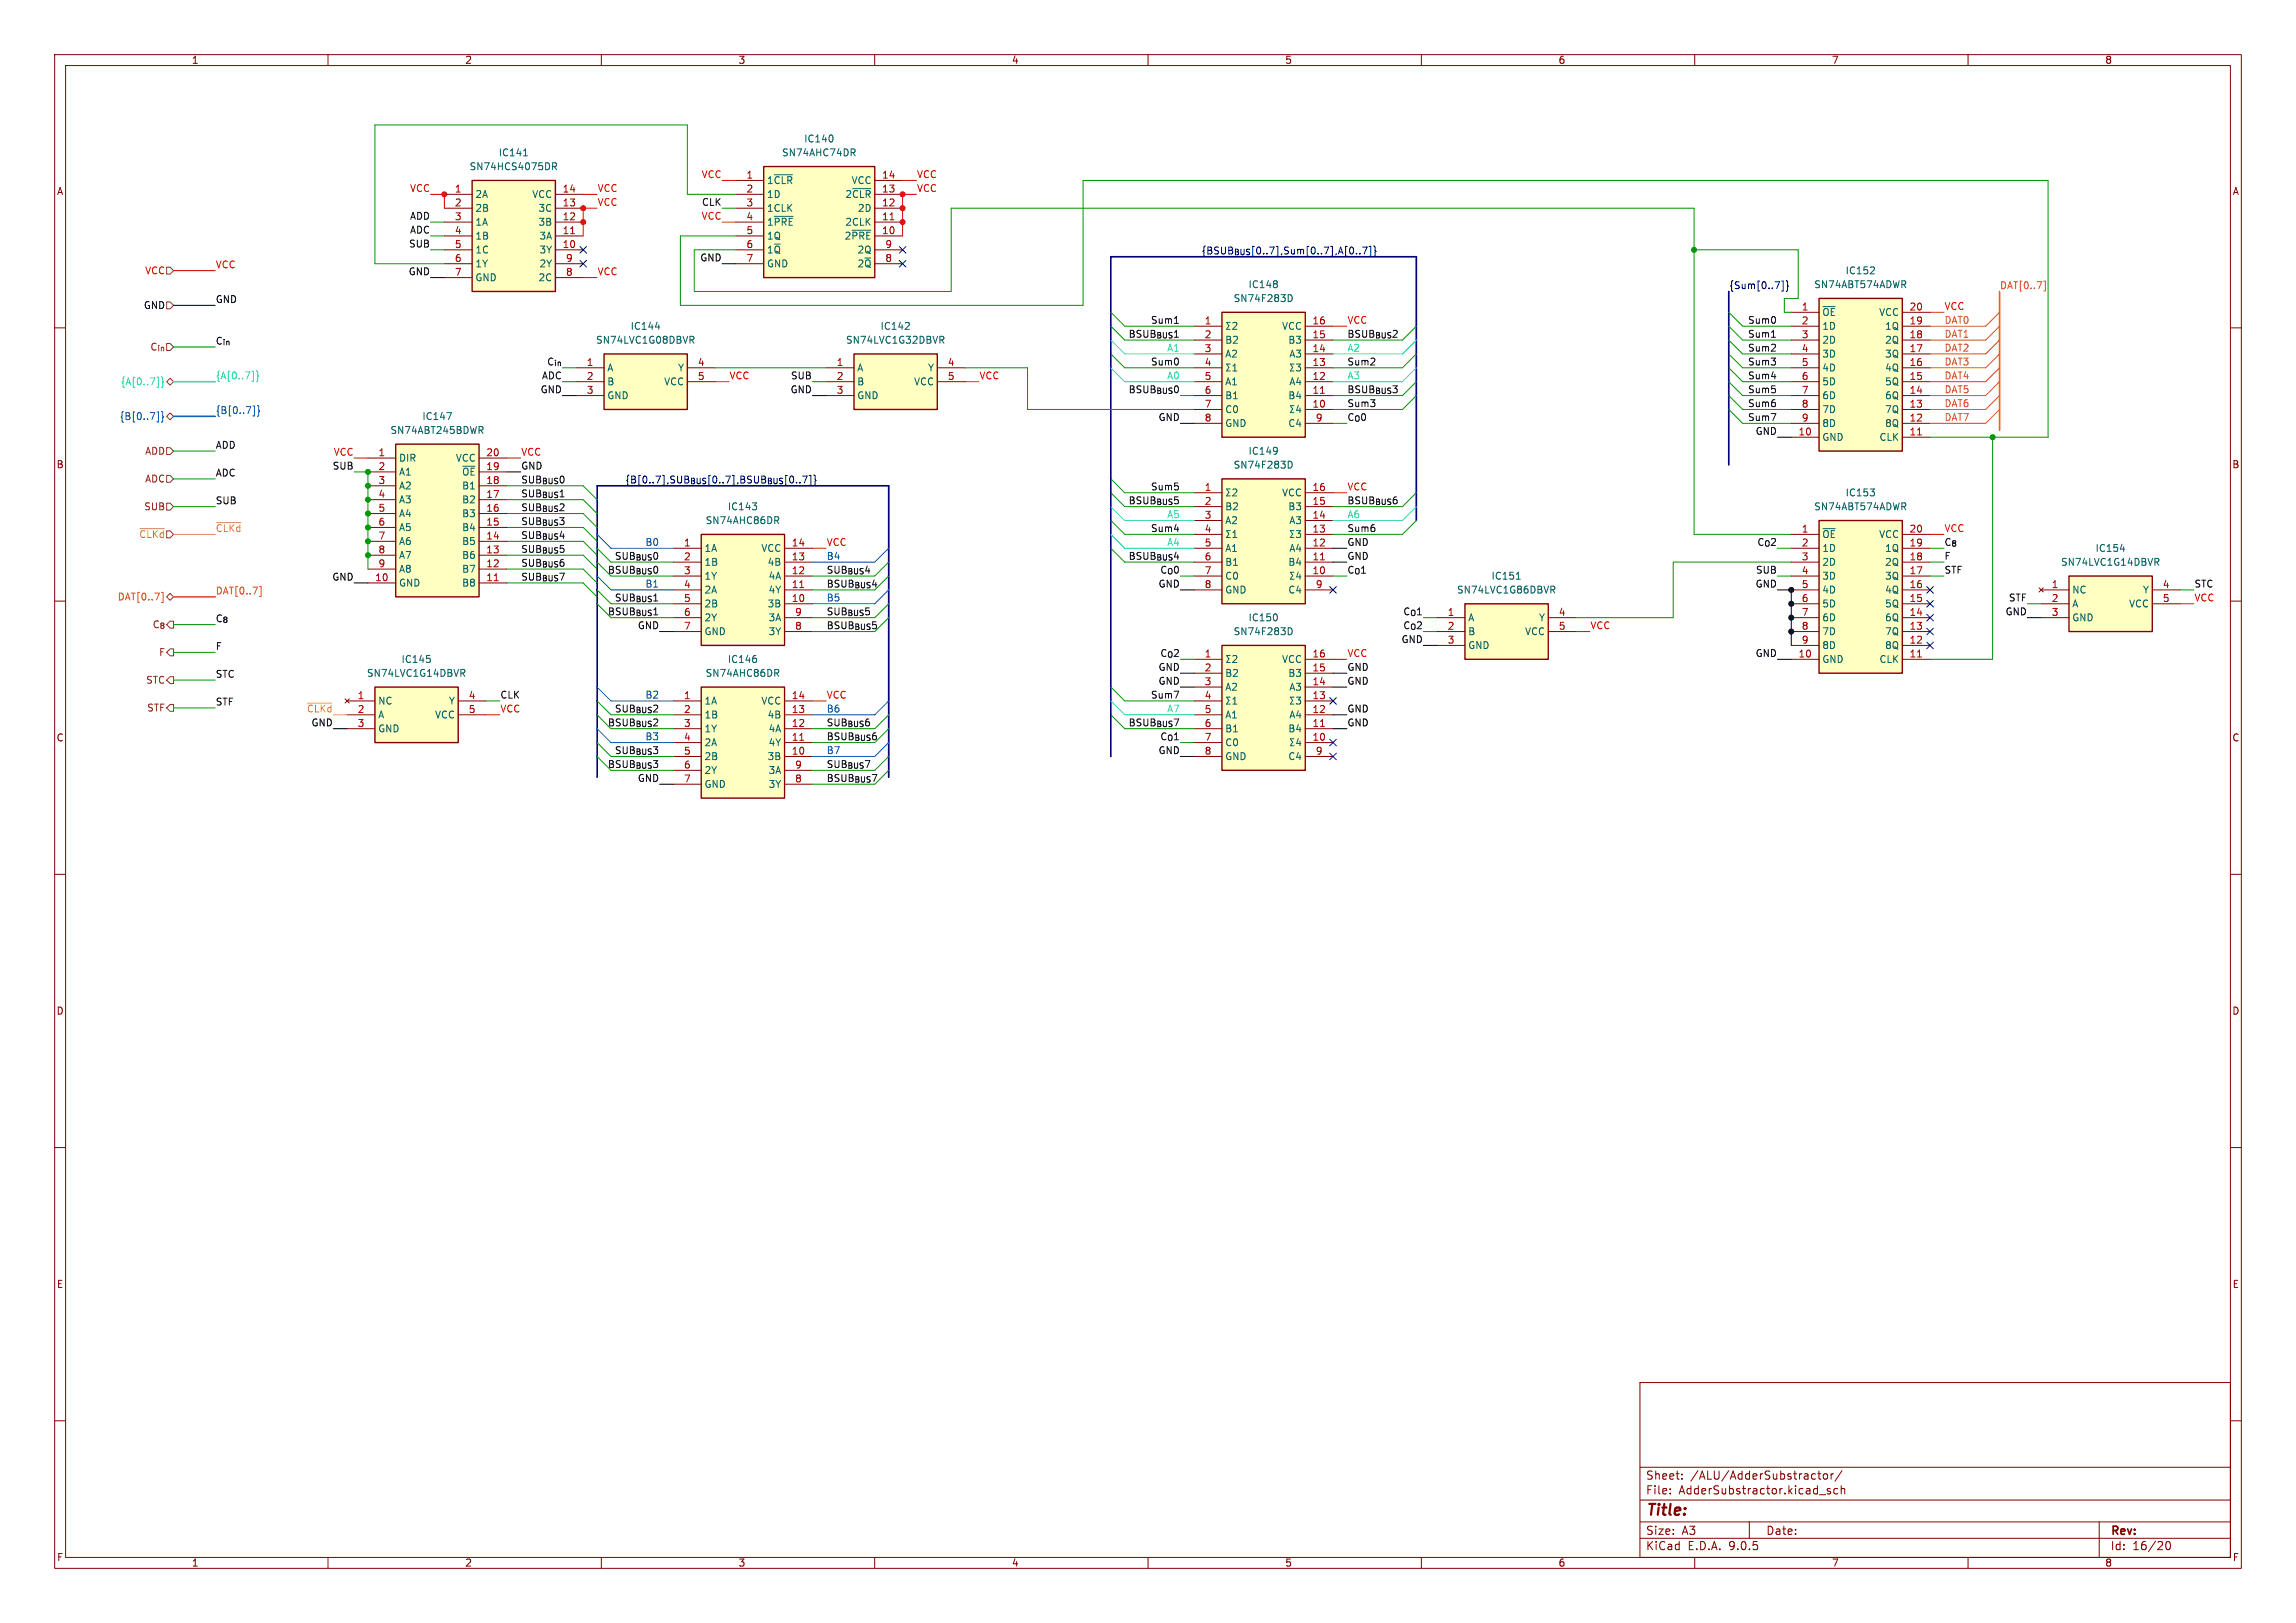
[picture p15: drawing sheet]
<svg xmlns="http://www.w3.org/2000/svg" width="420mm" height="297mm" viewBox="0 0 420 297" stroke-linecap="round" stroke-linejoin="round" font-family="sans-serif">
<defs><g id="words">
<text font-size="2.8" fill="#840000" x="301" y="277.9">Title:</text>
<g font-size="2.1" fill="#840000">
<text x="301" y="273.7">File:</text>
<text x="301" y="271">Sheet:</text>
<text x="307.1" y="273.7">AdderSubstractor.kicad_sch</text>
<text x="309.2" y="271">/ALU/AdderSubstractor/</text>
<text x="301" y="281.1">Size:</text>
<text x="307.6" y="281.1">A3</text>
<text x="323" y="281.1">Date:</text>
<text x="386" y="281.3">Rev:</text>
<text x="301" y="283.9">KiCad</text>
<text x="308.7" y="283.9">E.D.A.</text>
<text x="316.3" y="283.9">9.0.5</text>
<text x="386" y="283.9">Id:</text>
<text x="390.1" y="283.9">16/20</text>
</g>
<g font-size="1.8" fill="#840000">
<text x="35" y="11.9">1</text>
<text x="85" y="11.9">2</text>
<text x="135" y="11.9">3</text>
<text x="185" y="11.9">4</text>
<text x="235" y="11.9">5</text>
<text x="285" y="11.9">6</text>
<text x="335" y="11.9">7</text>
<text x="385" y="11.9">8</text>
<text x="10.3" y="35.9">A</text>
<text x="408.3" y="35.9">A</text>
<text x="10.3" y="85.9">B</text>
<text x="408.2" y="85.9">B</text>
<text x="10.3" y="135.9">C</text>
<text x="408.2" y="135.9">C</text>
<text x="10.3" y="185.9">D</text>
<text x="408.2" y="185.9">D</text>
<text x="10.3" y="235.9">E</text>
<text x="408.3" y="235.9">E</text>
<text x="10.3" y="285.9">F</text>
<text x="35" y="286.9">1</text>
<text x="85" y="286.9">2</text>
<text x="135" y="286.9">3</text>
<text x="185" y="286.9">4</text>
<text x="235" y="286.9">5</text>
<text x="285" y="286.9">6</text>
<text x="335" y="286.9">7</text>
<text x="385" y="286.9">8</text>
<text x="408.3" y="285.9">F</text>
</g>
<g font-size="1.8" fill="#006464">
<text x="91.1" y="28.8">IC141</text>
<text x="143" y="28.8">SN74AHC74DR</text>
<text x="147" y="26.3">IC140</text>
<text x="85.8" y="31.3">SN74HCS4075DR</text>
<text x="140.2" y="33.9">1~{CLR}</text>
<text x="155.7" y="33.9">VCC</text>
<text x="86.9" y="36.4">2A</text>
<text x="86.9" y="39">2B</text>
<text x="86.9" y="41.5">1A</text>
<text x="97.3" y="36.4">VCC</text>
<text x="98.4" y="39">3C</text>
<text x="98.4" y="41.5">3B</text>
<text x="140.2" y="36.4">1D</text>
<text x="140.2" y="39">1CLK</text>
<text x="140.2" y="41.5">1~{PRE}</text>
<text x="154.5" y="36.4">2~{CLR}</text>
<text x="154.5" y="41.5">2CLK</text>
<text x="156.8" y="39">2D</text>
<text x="86.9" y="44">1B</text>
<text x="86.9" y="46.6">1C</text>
<text x="98.6" y="44">3A</text>
<text x="98.6" y="46.6">3Y</text>
<text x="140.2" y="44">1Q</text>
<text x="140.2" y="46.6">1~{Q}</text>
<text x="154.4" y="44">2~{PRE}</text>
<text x="156.8" y="46.6">2Q</text>
<text x="86.9" y="49.1">1Y</text>
<text x="86.9" y="51.7">GND</text>
<text x="98.4" y="51.7">2C</text>
<text x="98.6" y="49.1">2Y</text>
<text x="140.2" y="49.1">GND</text>
<text x="156.8" y="49.1">2~{Q}</text>
<text x="228.3" y="52.9">IC148</text>
<text x="331.8" y="52.9">SN74ABT574ADWR</text>
<text x="337.5" y="50.4">IC152</text>
<text x="225.6" y="55.5">SN74F283D</text>
<text x="333.2" y="58">~{OE}</text>
<text x="343.6" y="58">VCC</text>
<text x="108.9" y="63.1">SN74LVC1G08DBVR</text>
<text x="115.3" y="60.6">IC144</text>
<text x="154.7" y="63.1">SN74LVC1G32DBVR</text>
<text x="161" y="60.6">IC142</text>
<text x="224" y="63.1">B2</text>
<text x="224" y="65.6">A2</text>
<text x="234.4" y="60.6">VCC</text>
<text x="235.6" y="63.1">B3</text>
<text x="235.8" y="65.6">A3</text>
<text x="333.2" y="60.6">1D</text>
<text x="333.2" y="63.1">2D</text>
<text x="333.2" y="65.6">3D</text>
<text x="344.7" y="60.6">1Q</text>
<text x="344.7" y="63.1">2Q</text>
<text x="344.7" y="65.6">3Q</text>
<text x="111" y="68.2">A</text>
<text x="111" y="70.7">B</text>
<text x="121.4" y="70.7">VCC</text>
<text x="123.9" y="68.2">Y</text>
<text x="156.7" y="68.2">A</text>
<text x="156.7" y="70.7">B</text>
<text x="167.1" y="70.7">VCC</text>
<text x="169.7" y="68.2">Y</text>
<text x="224" y="70.7">A1</text>
<text x="235.8" y="70.7">A4</text>
<text x="333.2" y="68.2">4D</text>
<text x="333.2" y="70.7">5D</text>
<text x="344.7" y="68.2">4Q</text>
<text x="344.7" y="70.7">5Q</text>
<text x="77.2" y="77.1">IC147</text>
<text x="111" y="73.3">GND</text>
<text x="156.7" y="73.3">GND</text>
<text x="224" y="73.3">B1</text>
<text x="224" y="75.8">C0</text>
<text x="235.6" y="73.3">B4</text>
<text x="333.2" y="73.3">6D</text>
<text x="333.2" y="75.8">7D</text>
<text x="344.7" y="73.3">6Q</text>
<text x="344.7" y="75.8">7Q</text>
<text x="71.3" y="79.6">SN74ABT245BDWR</text>
<text x="224" y="78.3">GND</text>
<text x="228.3" y="83.4">IC149</text>
<text x="235.6" y="78.3">C4</text>
<text x="333.2" y="78.3">8D</text>
<text x="333.2" y="80.9">GND</text>
<text x="343.7" y="80.9">CLK</text>
<text x="344.7" y="78.3">8Q</text>
<text x="72.9" y="84.7">DIR</text>
<text x="72.9" y="87.2">A1</text>
<text x="72.9" y="89.8">A2</text>
<text x="83.3" y="84.7">VCC</text>
<text x="84.4" y="87.2">~{OE}</text>
<text x="84.4" y="89.8">B1</text>
<text x="225.6" y="86">SN74F283D</text>
<text x="72.9" y="92.3">A3</text>
<text x="72.9" y="94.8">A4</text>
<text x="84.4" y="92.3">B2</text>
<text x="84.4" y="94.8">B3</text>
<text x="133" y="93.6">IC143</text>
<text x="224" y="93.6">B2</text>
<text x="234.4" y="91">VCC</text>
<text x="235.6" y="93.6">B3</text>
<text x="331.8" y="93.6">SN74ABT574ADWR</text>
<text x="337.5" y="91">IC153</text>
<text x="72.9" y="97.4">A5</text>
<text x="72.9" y="99.9">A6</text>
<text x="84.4" y="97.4">B4</text>
<text x="84.4" y="99.9">B5</text>
<text x="128.8" y="101.2">1A</text>
<text x="129" y="96.1">SN74AHC86DR</text>
<text x="139.2" y="101.2">VCC</text>
<text x="224" y="96.1">A2</text>
<text x="224" y="101.2">A1</text>
<text x="235.8" y="96.1">A3</text>
<text x="235.8" y="101.2">A4</text>
<text x="333.2" y="98.7">~{OE}</text>
<text x="333.2" y="101.2">1D</text>
<text x="343.6" y="98.7">VCC</text>
<text x="344.7" y="101.2">1Q</text>
<text x="383.2" y="101.2">IC154</text>
<text x="72.9" y="102.5">A7</text>
<text x="72.9" y="105">A8</text>
<text x="72.9" y="107.5">GND</text>
<text x="84.4" y="102.5">B6</text>
<text x="84.4" y="105">B7</text>
<text x="84.4" y="107.5">B8</text>
<text x="128.8" y="103.7">1B</text>
<text x="128.8" y="106.3">1Y</text>
<text x="140.3" y="103.7">4B</text>
<text x="140.5" y="106.3">4A</text>
<text x="224" y="103.7">B1</text>
<text x="224" y="106.3">C0</text>
<text x="235.6" y="103.7">B4</text>
<text x="272.7" y="106.3">IC151</text>
<text x="333.2" y="103.7">2D</text>
<text x="333.2" y="106.3">3D</text>
<text x="344.7" y="103.7">2Q</text>
<text x="344.7" y="106.3">3Q</text>
<text x="376.9" y="103.7">SN74LVC1G14DBVR</text>
<text x="128.8" y="108.8">2A</text>
<text x="128.8" y="111.4">2B</text>
<text x="128.8" y="113.9">2Y</text>
<text x="140.3" y="111.4">3B</text>
<text x="140.5" y="108.8">4Y</text>
<text x="140.5" y="113.9">3A</text>
<text x="224" y="108.8">GND</text>
<text x="228.3" y="113.9">IC150</text>
<text x="235.6" y="108.8">C4</text>
<text x="266.4" y="108.8">SN74LVC1G86DBVR</text>
<text x="268.5" y="113.9">A</text>
<text x="281.4" y="113.9">Y</text>
<text x="333.2" y="108.8">4D</text>
<text x="333.2" y="111.4">5D</text>
<text x="333.2" y="113.9">6D</text>
<text x="344.7" y="108.8">4Q</text>
<text x="344.7" y="111.4">5Q</text>
<text x="344.7" y="113.9">6Q</text>
<text x="379" y="108.8">NC</text>
<text x="379" y="111.4">A</text>
<text x="379" y="113.9">GND</text>
<text x="389.4" y="111.4">VCC</text>
<text x="391.9" y="108.8">Y</text>
<text x="128.8" y="116.4">GND</text>
<text x="140.5" y="116.4">3Y</text>
<text x="225.6" y="116.4">SN74F283D</text>
<text x="268.5" y="116.4">B</text>
<text x="268.5" y="119">GND</text>
<text x="278.9" y="116.4">VCC</text>
<text x="333.2" y="116.4">7D</text>
<text x="333.2" y="119">8D</text>
<text x="344.7" y="116.4">7Q</text>
<text x="344.7" y="119">8Q</text>
<text x="67" y="124.1">SN74LVC1G14DBVR</text>
<text x="73.3" y="121.5">IC145</text>
<text x="129" y="124.1">SN74AHC86DR</text>
<text x="133" y="121.5">IC146</text>
<text x="224" y="124.1">B2</text>
<text x="234.4" y="121.5">VCC</text>
<text x="235.6" y="124.1">B3</text>
<text x="333.2" y="121.5">GND</text>
<text x="343.7" y="121.5">CLK</text>
<text x="69.1" y="129.1">NC</text>
<text x="69.1" y="131.7">A</text>
<text x="79.5" y="131.7">VCC</text>
<text x="82" y="129.1">Y</text>
<text x="128.8" y="129.1">1A</text>
<text x="128.8" y="131.7">1B</text>
<text x="139.2" y="129.1">VCC</text>
<text x="140.3" y="131.7">4B</text>
<text x="224" y="126.6">A2</text>
<text x="224" y="131.7">A1</text>
<text x="235.8" y="126.6">A3</text>
<text x="235.8" y="131.7">A4</text>
<text x="69.1" y="134.2">GND</text>
<text x="128.8" y="134.2">1Y</text>
<text x="128.8" y="136.8">2A</text>
<text x="140.5" y="134.2">4A</text>
<text x="140.5" y="136.8">4Y</text>
<text x="224" y="134.2">B1</text>
<text x="224" y="136.8">C0</text>
<text x="235.6" y="134.2">B4</text>
<text x="128.8" y="139.3">2B</text>
<text x="128.8" y="141.8">2Y</text>
<text x="140.3" y="139.3">3B</text>
<text x="140.5" y="141.8">3A</text>
<text x="224" y="139.3">GND</text>
<text x="235.6" y="139.3">C4</text>
<text x="128.8" y="144.4">GND</text>
<text x="140.5" y="144.4">3Y</text>
</g>
<g font-size="1.8" fill="#ff0007">
<text x="74.9" y="35.2">VCC</text>
<text x="109.2" y="35.2">VCC</text>
<text x="128.2" y="32.7">VCC</text>
<text x="167.6" y="35.2">VCC</text>
<text x="167.6" y="32.7">VCC</text>
<text x="109.2" y="37.8">VCC</text>
<text x="128.2" y="40.3">VCC</text>
<text x="26.5" y="50.4">VCC</text>
<text x="39.4" y="49.2">VCC</text>
<text x="109.2" y="50.5">VCC</text>
<text x="246.4" y="59.3">VCC</text>
<text x="355.6" y="56.8">VCC</text>
<text x="133.3" y="69.5">VCC</text>
<text x="179.1" y="69.5">VCC</text>
<text x="60.9" y="83.5">VCC</text>
<text x="95.2" y="83.5">VCC</text>
<text x="246.4" y="89.8">VCC</text>
<text x="151.1" y="100">VCC</text>
<text x="355.6" y="97.4">VCC</text>
<text x="401.3" y="110.1">VCC</text>
<text x="290.8" y="115.2">VCC</text>
<text x="246.4" y="120.3">VCC</text>
<text x="91.4" y="130.5">VCC</text>
<text x="151.1" y="127.9">VCC</text>
</g>
<g font-size="1.8" fill="#a90000">
<text x="83.1" y="35.3">1</text>
<text x="102.8" y="35.3">14</text>
<text x="136.5" y="32.8">1</text>
<text x="136.5" y="35.3">2</text>
<text x="161.2" y="32.8">14</text>
<text x="161.2" y="35.3">13</text>
<text x="83.1" y="37.8">2</text>
<text x="83.1" y="40.4">3</text>
<text x="102.8" y="37.8">13</text>
<text x="102.8" y="40.4">12</text>
<text x="136.5" y="37.8">3</text>
<text x="136.5" y="40.4">4</text>
<text x="161.2" y="37.8">12</text>
<text x="161.2" y="40.4">11</text>
<text x="83.1" y="42.9">4</text>
<text x="83.1" y="45.5">5</text>
<text x="102.8" y="42.9">11</text>
<text x="102.8" y="45.5">10</text>
<text x="136.5" y="42.9">5</text>
<text x="136.5" y="45.5">6</text>
<text x="161.2" y="42.9">10</text>
<text x="161.9" y="45.5">9</text>
<text x="83.1" y="48">6</text>
<text x="83.1" y="50.5">7</text>
<text x="103.4" y="48">9</text>
<text x="103.4" y="50.5">8</text>
<text x="136.5" y="48">7</text>
<text x="161.9" y="48">8</text>
<text x="220.3" y="59.4">1</text>
<text x="240" y="59.4">16</text>
<text x="329.5" y="56.9">1</text>
<text x="329.5" y="59.4">2</text>
<text x="349.2" y="56.9">20</text>
<text x="349.2" y="59.4">19</text>
<text x="220.3" y="62">2</text>
<text x="220.3" y="64.5">3</text>
<text x="240" y="62">15</text>
<text x="240" y="64.5">14</text>
<text x="329.5" y="62">3</text>
<text x="329.5" y="64.5">4</text>
<text x="349.2" y="62">18</text>
<text x="349.2" y="64.5">17</text>
<text x="107.2" y="67.1">1</text>
<text x="107.2" y="69.6">2</text>
<text x="127.6" y="67.1">4</text>
<text x="127.6" y="69.6">5</text>
<text x="153" y="67.1">1</text>
<text x="153" y="69.6">2</text>
<text x="173.3" y="67.1">4</text>
<text x="173.3" y="69.6">5</text>
<text x="220.3" y="67.1">4</text>
<text x="220.3" y="69.6">5</text>
<text x="240" y="67.1">13</text>
<text x="240" y="69.6">12</text>
<text x="329.5" y="67.1">5</text>
<text x="329.5" y="69.6">6</text>
<text x="349.2" y="67.1">16</text>
<text x="349.2" y="69.6">15</text>
<text x="107.2" y="72.1">3</text>
<text x="153" y="72.1">3</text>
<text x="220.3" y="72.1">6</text>
<text x="220.3" y="74.7">7</text>
<text x="220.3" y="77.2">8</text>
<text x="240" y="72.1">11</text>
<text x="240" y="74.7">10</text>
<text x="240.6" y="77.2">9</text>
<text x="329.5" y="72.1">7</text>
<text x="329.5" y="74.7">8</text>
<text x="329.5" y="77.2">9</text>
<text x="349.2" y="72.1">14</text>
<text x="349.2" y="74.7">13</text>
<text x="349.2" y="77.2">12</text>
<text x="69.1" y="83.6">1</text>
<text x="88.9" y="83.6">20</text>
<text x="328.9" y="79.8">10</text>
<text x="349.2" y="79.8">11</text>
<text x="69.1" y="86.1">2</text>
<text x="69.1" y="88.6">3</text>
<text x="88.9" y="86.1">19</text>
<text x="88.9" y="88.6">18</text>
<text x="220.3" y="89.9">1</text>
<text x="240" y="89.9">16</text>
<text x="69.1" y="91.2">4</text>
<text x="69.1" y="93.7">5</text>
<text x="88.9" y="91.2">17</text>
<text x="88.9" y="93.7">16</text>
<text x="220.3" y="92.5">2</text>
<text x="220.3" y="95">3</text>
<text x="240" y="92.5">15</text>
<text x="240" y="95">14</text>
<text x="69.1" y="96.3">6</text>
<text x="69.1" y="98.8">7</text>
<text x="69.1" y="101.3">8</text>
<text x="88.9" y="96.3">15</text>
<text x="88.9" y="98.8">14</text>
<text x="88.9" y="101.3">13</text>
<text x="125" y="100.1">1</text>
<text x="144.7" y="100.1">14</text>
<text x="220.3" y="97.5">4</text>
<text x="220.3" y="100.1">5</text>
<text x="240" y="97.5">13</text>
<text x="240" y="100.1">12</text>
<text x="329.5" y="97.5">1</text>
<text x="329.5" y="100.1">2</text>
<text x="349.2" y="97.5">20</text>
<text x="349.2" y="100.1">19</text>
<text x="68.5" y="106.4">10</text>
<text x="69.1" y="103.9">9</text>
<text x="88.9" y="103.9">12</text>
<text x="88.9" y="106.4">11</text>
<text x="125" y="102.6">2</text>
<text x="125" y="105.2">3</text>
<text x="125" y="107.7">4</text>
<text x="144.7" y="102.6">13</text>
<text x="144.7" y="105.2">12</text>
<text x="144.7" y="107.7">11</text>
<text x="220.3" y="102.6">6</text>
<text x="220.3" y="105.2">7</text>
<text x="220.3" y="107.7">8</text>
<text x="240" y="102.6">11</text>
<text x="240" y="105.2">10</text>
<text x="240.6" y="107.7">9</text>
<text x="329.5" y="102.6">3</text>
<text x="329.5" y="105.2">4</text>
<text x="329.5" y="107.7">5</text>
<text x="349.2" y="102.6">18</text>
<text x="349.2" y="105.2">17</text>
<text x="349.2" y="107.7">16</text>
<text x="375.2" y="107.7">1</text>
<text x="395.5" y="107.7">4</text>
<text x="125" y="110.2">5</text>
<text x="125" y="112.8">6</text>
<text x="144.7" y="110.2">10</text>
<text x="145.3" y="112.8">9</text>
<text x="264.7" y="112.8">1</text>
<text x="285" y="112.8">4</text>
<text x="329.5" y="110.2">6</text>
<text x="329.5" y="112.8">7</text>
<text x="349.2" y="110.2">15</text>
<text x="349.2" y="112.8">14</text>
<text x="375.2" y="110.2">2</text>
<text x="375.2" y="112.8">3</text>
<text x="395.5" y="110.2">5</text>
<text x="125" y="115.3">7</text>
<text x="145.3" y="115.3">8</text>
<text x="264.7" y="115.3">2</text>
<text x="264.7" y="117.9">3</text>
<text x="285" y="115.3">5</text>
<text x="329.5" y="115.3">8</text>
<text x="329.5" y="117.9">9</text>
<text x="349.2" y="115.3">13</text>
<text x="349.2" y="117.9">12</text>
<text x="220.3" y="120.4">1</text>
<text x="220.3" y="122.9">2</text>
<text x="220.3" y="125.5">3</text>
<text x="240" y="120.4">16</text>
<text x="240" y="122.9">15</text>
<text x="240" y="125.5">14</text>
<text x="328.9" y="120.4">10</text>
<text x="349.2" y="120.4">11</text>
<text x="65.3" y="128">1</text>
<text x="65.3" y="130.6">2</text>
<text x="85.7" y="128">4</text>
<text x="85.7" y="130.6">5</text>
<text x="125" y="128">1</text>
<text x="125" y="130.6">2</text>
<text x="144.7" y="128">14</text>
<text x="144.7" y="130.6">13</text>
<text x="220.3" y="128">4</text>
<text x="220.3" y="130.6">5</text>
<text x="240" y="128">13</text>
<text x="240" y="130.6">12</text>
<text x="65.3" y="133.1">3</text>
<text x="125" y="133.1">3</text>
<text x="125" y="135.6">4</text>
<text x="144.7" y="133.1">12</text>
<text x="144.7" y="135.6">11</text>
<text x="220.3" y="133.1">6</text>
<text x="220.3" y="135.6">7</text>
<text x="240" y="133.1">11</text>
<text x="240" y="135.6">10</text>
<text x="125" y="138.2">5</text>
<text x="125" y="140.7">6</text>
<text x="125" y="143.3">7</text>
<text x="144.7" y="138.2">10</text>
<text x="145.3" y="140.7">9</text>
<text x="145.3" y="143.3">8</text>
<text x="220.3" y="138.2">8</text>
<text x="240.6" y="138.2">9</text>
</g>
<g font-size="1.8" fill="#0f0f0f">
<text x="74.9" y="40.3">ADD</text>
<text x="128.3" y="37.8">CLK</text>
<text x="74.7" y="45.4">SUB</text>
<text x="74.9" y="42.8">ADC</text>
<text x="210.4" y="59.3">Sum1</text>
<text x="319.7" y="59.3">Sum0</text>
<text x="39.4" y="63.2">C_{in}</text>
<text x="206.4" y="61.9">BSUB_{BUS}1</text>
<text x="246.4" y="61.9">BSUB_{BUS}2</text>
<text x="319.7" y="61.9">Sum1</text>
<text x="319.7" y="64.4">Sum2</text>
<text x="99" y="69.5">ADC</text>
<text x="99.9" y="67">C_{in}</text>
<text x="144.6" y="69.5">SUB</text>
<text x="210.4" y="67">Sum0</text>
<text x="246.4" y="67">Sum2</text>
<text x="319.7" y="69.5">Sum4</text>
<text x="319.7" y="67">Sum3</text>
<text x="246.4" y="77.1">C_{O}0</text>
<text x="246.4" y="72">BSUB_{BUS}3</text>
<text x="246.4" y="74.6">Sum3</text>
<text x="319.7" y="74.6">Sum6</text>
<text x="319.7" y="77.1">Sum7</text>
<text x="319.7" y="72">Sum5</text>
<text x="39.4" y="82.2">ADD</text>
<text x="39.4" y="87.3">ADC</text>
<text x="60.8" y="86">SUB</text>
<text x="95.2" y="88.6">SUB_{BUS}0</text>
<text x="210.4" y="89.8">Sum5</text>
<text x="39.4" y="92.4">SUB</text>
<text x="95.2" y="93.6">SUB_{BUS}2</text>
<text x="95.2" y="91.1">SUB_{BUS}1</text>
<text x="206.4" y="92.4">BSUB_{BUS}5</text>
<text x="246.4" y="92.4">BSUB_{BUS}6</text>
<text x="95.2" y="96.2">SUB_{BUS}3</text>
<text x="95.2" y="101.3">SUB_{BUS}5</text>
<text x="95.2" y="98.7">SUB_{BUS}4</text>
<text x="210.4" y="97.4">Sum4</text>
<text x="246.4" y="97.4">Sum6</text>
<text x="355.6" y="100">C_{8}</text>
<text x="95.2" y="106.3">SUB_{BUS}7</text>
<text x="95.2" y="103.8">SUB_{BUS}6</text>
<text x="111.1" y="105.1">BSUB_{BUS}0</text>
<text x="112.4" y="102.5">SUB_{BUS}0</text>
<text x="151.1" y="105.1">SUB_{BUS}4</text>
<text x="151.1" y="107.6">BSUB_{BUS}4</text>
<text x="206.4" y="102.5">BSUB_{BUS}4</text>
<text x="246.4" y="105.1">C_{O}1</text>
<text x="321.1" y="105.1">SUB</text>
<text x="355.6" y="102.5">F</text>
<text x="355.6" y="105.1">STF</text>
<text x="401.3" y="107.6">STC</text>
<text x="39.4" y="114">C_{8}</text>
<text x="111.1" y="112.7">BSUB_{BUS}1</text>
<text x="112.4" y="110.1">SUB_{BUS}1</text>
<text x="151.1" y="112.7">SUB_{BUS}5</text>
<text x="256.6" y="112.7">C_{O}1</text>
<text x="367.4" y="110.1">STF</text>
<text x="39.4" y="119">F</text>
<text x="151.1" y="115.2">BSUB_{BUS}5</text>
<text x="39.4" y="124.1">STC</text>
<text x="39.4" y="129.2">STF</text>
<text x="91.4" y="127.9">CLK</text>
<text x="112.4" y="130.5">SUB_{BUS}2</text>
<text x="210.4" y="127.9">Sum7</text>
<text x="111.1" y="133">BSUB_{BUS}2</text>
<text x="151.1" y="133">SUB_{BUS}6</text>
<text x="151.1" y="135.5">BSUB_{BUS}6</text>
<text x="206.4" y="133">BSUB_{BUS}7</text>
<text x="212.2" y="135.5">C_{O}1</text>
<text x="111.1" y="140.6">BSUB_{BUS}3</text>
<text x="112.4" y="138.1">SUB_{BUS}3</text>
<text x="151.1" y="140.6">SUB_{BUS}7</text>
<text x="151.1" y="143.2">BSUB_{BUS}7</text>
</g>
<g font-size="1.8">
<text x="128" y="47.9">GND</text>
<text x="74.7" y="50.5">GND</text>
<text x="26.2" y="56.7">GND</text>
<text x="39.4" y="55.5">GND</text>
<text x="98.8" y="72">GND</text>
<text x="144.5" y="72">GND</text>
<text x="211.8" y="77.1">GND</text>
<text x="321" y="79.7">GND</text>
<text x="95.2" y="86">GND</text>
<text x="246.4" y="100">GND</text>
<text x="60.7" y="106.3">GND</text>
<text x="211.8" y="107.6">GND</text>
<text x="246.4" y="102.5">GND</text>
<text x="321" y="107.6">GND</text>
<text x="366.8" y="112.7">GND</text>
<text x="116.6" y="115.2">GND</text>
<text x="256.3" y="117.8">GND</text>
<text x="211.8" y="125.4">GND</text>
<text x="211.8" y="122.8">GND</text>
<text x="246.4" y="125.4">GND</text>
<text x="246.4" y="122.8">GND</text>
<text x="321" y="120.3">GND</text>
<text x="246.4" y="130.5">GND</text>
<text x="56.9" y="133">GND</text>
<text x="246.4" y="133">GND</text>
<text x="116.6" y="143.2">GND</text>
<text x="211.8" y="138.1">GND</text>
</g>
<g font-size="1.8" fill="#000084">
<text x="219.7" y="46.6">{BSUB_{BUS}[0..7],Sum[0..7],A[0..7]}</text>
<text x="316.2" y="53">{Sum[0..7]}</text>
<text x="114.3" y="88.6">{B[0..7],SUB_{BUS}[0..7],BSUB_{BUS}[0..7]}</text>
</g>
<g font-size="1.8" fill="#ff6400">
<text x="365.8" y="53">DAT[0..7]</text>
<text x="355.6" y="59.3">DAT0</text>
<text x="355.6" y="64.4">DAT2</text>
<text x="355.6" y="61.9">DAT1</text>
<text x="355.6" y="67">DAT3</text>
<text x="355.6" y="69.5">DAT4</text>
<text x="355.6" y="72">DAT5</text>
<text x="355.6" y="74.6">DAT6</text>
<text x="355.6" y="77.1">DAT7</text>
<text x="21.4" y="110.1">DAT[0..7]</text>
<text x="39.4" y="108.9">DAT[0..7]</text>
</g>
<g font-size="1.8" fill="#725600">
<text x="27.4" y="64.4">C_{in}</text>
<text x="26.5" y="83.4">ADD</text>
<text x="26.5" y="88.5">ADC</text>
<text x="26.3" y="93.6">SUB</text>
<text x="25.4" y="98.7">~{CLKd}</text>
<text x="27.8" y="115.2">C_{8}</text>
<text x="26.6" y="125.3">STC</text>
<text x="29" y="120.2">F</text>
<text x="26.8" y="130.4">STF</text>
</g>
<g font-size="1.8" fill="#00f8ff">
<text x="213.4" y="64.4">A1</text>
<text x="246.4" y="64.4">A2</text>
<text x="22" y="70.7">{A[0..7]}</text>
<text x="39.4" y="69.5">{A[0..7]}</text>
<text x="213.4" y="69.5">A0</text>
<text x="246.4" y="69.5">A3</text>
<text x="213.4" y="94.9">A5</text>
<text x="246.4" y="94.9">A6</text>
<text x="213.4" y="100">A4</text>
<text x="213.4" y="130.5">A7</text>
</g>
<g font-size="1.8" fill="#0048ff">
<text x="21.8" y="77.1">{B[0..7]}</text>
<text x="39.4" y="75.9">{B[0..7]}</text>
<text x="118" y="100">B0</text>
<text x="118" y="107.6">B1</text>
<text x="151.1" y="102.5">B4</text>
<text x="151.1" y="110.1">B5</text>
<text x="118" y="127.9">B2</text>
<text x="151.1" y="130.5">B6</text>
<text x="118" y="135.5">B3</text>
<text x="151.1" y="138.1">B7</text>
</g>
<g font-size="1.8" fill="#009600">
<text x="206.4" y="72">BSUB_{BUS}0</text>
<text x="321.4" y="100">C_{O}2</text>
<text x="212.2" y="105.1">C_{O}0</text>
<text x="256.6" y="115.2">C_{O}2</text>
<text x="212.2" y="120.3">C_{O}2</text>
</g>
<g font-size="1.8" fill="#ffba00">
<text x="39.4" y="97.4">~{CLKd}</text>
<text x="56" y="130.5">~{CLKd}</text>
</g>
</g></defs>
<g fill="none" stroke="#840000" stroke-width=".18">
<path d="M10 10h400v277h-400zM12 12h396v273h-396zM60 10v2M110 10v2M160 10v2M210 10v2M260 10v2M310 10v2M360 10v2M10 60h2M408 60h2M10 110h2"/>
<path d="M408 110h2M10 160h2M408 160h2M10 210h2M408 210h2M300 253h108v32h-108zM10 260h2M300 278.5h108M300 274.5h108M300 268.5h108M305.5 273.2v.2M305.5 272.5v.1"/>
<path d="M307.7 270.5v.2M307.7 269.8v.1M320 278.5v3M331.9 269.7l.2 .1M332.1 270.6l-.2 .1M332.5 269.7h.6M332.7 269.2v1.3l.4 .2M332.8 273.5h1.1M333.7 269.8l.3-.1 .3 .3v.4l-.3 .3-.3-.1-.2-.2v-.4zM334.8 272.5l-.4-.1-.2 .2 .1 .2 .5 .2v.3h-.6M334.9 269.7v1M335.4 269.7l-.3 .1-.2 .2"/>
<path d="M336.2 272.5l-.5-.1-.3 .3v.4l.2 .2h.6M336.8 272.5l.2-.1 .4 .1v.9M336.8 271.9v1.5M336.9 269.1l-1.2 1.9M384 278.5v6.5M408 260h2M60 285v2M110 285v2M160 285v2M210 285v2M260 285v2M300 281.5h108"/>
<path d="M310 285v2M360 285v2M396.3 282.2l.2-.1a.8 .8 0 0 1 .5 .7 .8 .8 0 0 1-.5 .8l-.2-.2-.1-.4z"/>
</g>
<path d="M68.6 125.7h15.2v10.2h-15.2z" fill="#ffffc2"/>
<path d="M68.6 125.7h15.2v10.2h-15.2z" fill="none" stroke="#840000" stroke-width=".25"/>
<path d="M63.1 127.9l.8 .8M63.5 128.3h5.1M63.5 130.8h5.1M63.5 133.4h5.1M63.9 127.9l-.8 .8M83.8 128.3h5.1M83.8 130.8h5.1" fill="none" stroke="#840000" stroke-width=".18"/>
<path d="M78 120h.6M78.6 120.5l.1 .2-.1 .5M84.3 122.5h.5l.2 .2-.1 .4-.6 .1M84.6 123.2l.4 .6" fill="none" stroke="#006464" stroke-width=".18"/>
<path d="M86.4 33h15.2v20.3h-15.2z" fill="#ffffc2"/>
<path d="M86.4 33h15.2v20.3h-15.2z" fill="none" stroke="#840000" stroke-width=".25"/>
<g fill="none" stroke="#840000" stroke-width=".18">
<path d="M81.3 35.6h5.1M81.3 38.1h5.1M101.6 35.6h5.1M101.6 38.1h5.1M81.3 40.6h5.1M81.3 43.2h5.1M81.3 45.7h5.1M81.3 48.3h5.1M81.3 50.8h5.1M101.6 40.6h5.1M101.6 43.2h5.1M101.6 45.7h5.1"/>
<path d="M101.6 48.3h5.1M101.6 50.8h5.1"/>
</g>
<path d="M104.4 42.8h.7" fill="none" stroke="#a90000" stroke-width=".18"/>
<path d="M95.8 28.5h.7M96 27.4l.1-.2v1.3M101.1 30.5l.6-.1 .1-.2v-.3l-.7-.1v1.3M101.4 30.5l.4 .6" fill="none" stroke="#006464" stroke-width=".18"/>
<path d="M110.5 64.8h15.2v10.1h-15.2z" fill="#ffffc2"/>
<path d="M110.5 64.8h15.2v10.1h-15.2z" fill="none" stroke="#840000" stroke-width=".25"/>
<path d="M105.4 67.3h5.1M105.4 69.9h5.1M105.4 72.4h5.1M125.7 67.3h5.1M125.7 69.9h5.1" fill="none" stroke="#840000" stroke-width=".18"/>
<path d="M119.9 59.8h.8M126.2 61.5h.5l.2 .3-.1 .3-.6 .1M126.5 62.2l.4 .6" fill="none" stroke="#006464" stroke-width=".18"/>
<path d="M128.3 97.8h15.2v20.3h-15.2z" fill="#ffffc2"/>
<path d="M128.3 97.8h15.2v20.3h-15.2z" fill="none" stroke="#840000" stroke-width=".25"/>
<g fill="none" stroke="#840000" stroke-width=".18">
<path d="M123.2 100.3h5.1M123.2 102.9h5.1M123.2 105.4h5.1M123.2 108h5.1M123.2 110.5h5.1M123.2 113h5.1M123.2 115.6h5.1M143.5 100.3h5.1M143.5 102.9h5.1M143.5 105.4h5.1M143.5 108h5.1M143.5 110.5h5.1"/>
<path d="M143.5 113h5.1M143.5 115.6h5.1"/>
</g>
<path d="M146.3 107.5h.7" fill="none" stroke="#a90000" stroke-width=".18"/>
<path d="M137.6 92h.8l-.4 .5M138.3 92.6l.1 .1-.1 .5M142 95.2l.5 .6M142.2 94.6l.3 .2-.1 .3-.2 .1" fill="none" stroke="#006464" stroke-width=".18"/>
<path d="M139.7 30.5h20.3v20.3h-20.3z" fill="#ffffc2"/>
<path d="M139.7 30.5h20.3v20.3h-20.3z" fill="none" stroke="#840000" stroke-width=".25"/>
<g fill="none" stroke="#840000" stroke-width=".18">
<path d="M134.6 33h5.1M134.6 35.6h5.1M134.6 38.1h5.1M160 33h5.1M160 35.6h5.1M160 38.1h5.1M134.6 40.6h5.1M134.6 43.2h5.1M134.6 45.7h5.1M134.6 48.3h5.1M160 40.6h5.1M160 43.2h5.1"/>
<path d="M160 45.7h5.1M160 48.3h5.1"/>
</g>
<path d="M141.6 32h3.4M141.6 39.6h3.5M152.2 24.8l.2 .4-.2 .7M156 34.5h3.3M156 27.9l.4 .6M156.2 27.2l.2 .3v.3l-.2 .1M155.8 42.1h3.5" fill="none" stroke="#006464" stroke-width=".18"/>
<path d="M162.8 40.2h.7" fill="none" stroke="#a90000" stroke-width=".18"/>
<path d="M156.2 64.8h15.2v10.1h-15.2z" fill="#ffffc2"/>
<path d="M156.2 64.8h15.2v10.1h-15.2z" fill="none" stroke="#840000" stroke-width=".25"/>
<path d="M151.1 67.3h5.1M151.1 69.9h5.1M151.1 72.4h5.1M171.4 67.3h5.1M171.4 69.9h5.1" fill="none" stroke="#840000" stroke-width=".18"/>
<path d="M166.2 59.1l.1 .1v.3l-.7 .8h.7M171.9 61.5h.5l.3 .3-.2 .3-.6 .1M172.2 62.2l.5 .6" fill="none" stroke="#006464" stroke-width=".18"/>
<path d="M332.7 54.6h15.3v28h-15.3z" fill="#ffffc2"/>
<path d="M332.7 54.6h15.3v28h-15.3z" fill="none" stroke="#840000" stroke-width=".25"/>
<g fill="none" stroke="#840000" stroke-width=".18">
<path d="M327.7 57.2h5M327.7 59.7h5M348 57.2h5.1M348 59.7h5.1M327.7 62.2h5M327.7 64.8h5M327.7 67.3h5M327.7 69.9h5M327.7 72.4h5M327.7 74.9h5M327.7 77.5h5M348 62.2h5.1"/>
<path d="M348 64.8h5.1M348 67.3h5.1M348 69.9h5.1M348 72.4h5.1M348 74.9h5.1M348 77.5h5.1M327.7 80h5M348 80h5.1"/>
</g>
<path d="M350.8 79.6h.7" fill="none" stroke="#a90000" stroke-width=".18"/>
<path d="M342.7 48.9l.2 .2-.1 .3-.7 .7h.8M348.2 52l.4 .6M348.5 51.4l.1 .2-.1 .4" fill="none" stroke="#006464" stroke-width=".18"/>
<path d="M128.3 125.7h15.2v20.4h-15.2z" fill="#ffffc2"/>
<path d="M128.3 125.7h15.2v20.4h-15.2z" fill="none" stroke="#840000" stroke-width=".25"/>
<g fill="none" stroke="#840000" stroke-width=".18">
<path d="M123.2 128.3h5.1M123.2 130.8h5.1M123.2 133.4h5.1M123.2 135.9h5.1M123.2 138.4h5.1M143.5 128.3h5.1M143.5 130.8h5.1M143.5 133.4h5.1M143.5 135.9h5.1M143.5 138.4h5.1M123.2 141h5.1M123.2 143.5h5.1"/>
<path d="M143.5 141h5.1M143.5 143.5h5.1"/>
</g>
<path d="M146.3 135.5h.7" fill="none" stroke="#a90000" stroke-width=".18"/>
<path d="M138.3 120.5l.1 .2-.1 .5M142 123.2l.5 .6M142.2 122.5l.3 .2-.1 .3-.2 .2" fill="none" stroke="#006464" stroke-width=".18"/>
<path d="M332.7 95.3h15.3v27.9h-15.3z" fill="#ffffc2"/>
<path d="M332.7 95.3h15.3v27.9h-15.3z" fill="none" stroke="#840000" stroke-width=".25"/>
<g fill="none" stroke="#840000" stroke-width=".18">
<path d="M327.7 97.8h5M348 97.8h5.1M327.7 100.3h5M327.7 102.9h5M327.7 105.4h5M327.7 108h5M327.7 110.5h5M327.7 113h5M327.7 115.6h5M327.7 118.1h5M348 100.3h5.1M348 102.9h5.1"/>
<path d="M348 105.4h5.1M348 108h5.1M348 110.5h5.1M348 113h5.1M348 115.6h5.1M348 118.1h5.1M327.7 120.7h5M348 120.7h5.1"/>
</g>
<path d="M350.8 120.2h.7" fill="none" stroke="#a90000" stroke-width=".18"/>
<path d="M342.1 89.5h.8l-.5 .5M342.7 90l.2 .2-.2 .5M348.2 92.7l.4 .6M348.5 92.1l.1 .2-.1 .3" fill="none" stroke="#006464" stroke-width=".18"/>
<path d="M72.4 81.3h15.2v27.9h-15.2z" fill="#ffffc2"/>
<path d="M72.4 81.3h15.2v27.9h-15.2z" fill="none" stroke="#840000" stroke-width=".25"/>
<g fill="none" stroke="#840000" stroke-width=".18">
<path d="M67.3 83.8h5.1M67.3 86.4h5.1M67.3 88.9h5.1M67.3 91.4h5.1M67.3 94h5.1M67.3 96.5h5.1M67.3 99.1h5.1M87.6 83.8h5.1M87.6 86.4h5.1M87.6 88.9h5.1M87.6 91.4h5.1M87.6 94h5.1"/>
<path d="M87.6 96.5h5.1M87.6 99.1h5.1M67.3 101.6h5.1M67.3 104.1h5.1M67.3 106.7h5.1M87.6 101.6h5.1M87.6 104.1h5.1M87.6 106.7h5.1"/>
</g>
<path d="M90.4 106.3h.7" fill="none" stroke="#a90000" stroke-width=".18"/>
<path d="M81.7 75.5h.9l-.6 1.3M87.6 78h.5l.3 .3-.2 .4h-.6M87.9 78.7l.5 .6" fill="none" stroke="#006464" stroke-width=".18"/>
<path d="M223.5 118.1h15.3v22.9h-15.3z" fill="#ffffc2"/>
<path d="M223.5 118.1h15.3v22.9h-15.3z" fill="none" stroke="#840000" stroke-width=".25"/>
<g fill="none" stroke="#840000" stroke-width=".18">
<path d="M218.4 120.7h5.1M218.4 123.2h5.1M218.4 125.7h5.1M218.4 128.3h5.1M218.4 130.8h5.1M218.4 133.4h5.1M218.4 135.9h5.1M218.4 138.4h5.1M238.8 120.7h5M238.8 123.2h5M238.8 125.7h5M238.8 128.3h5"/>
<path d="M238.8 130.8h5M238.8 133.4h5M238.8 135.9h5M238.8 138.4h5"/>
</g>
<path d="M225 120h-.6l.4 .6-.4 .6h.6M233.5 112.5l.1 .3-.1 .7M235.6 114.9a.64 .64 0 0 1 .8 .6 .64 .64 0 0 1-.8 .6M225 127.6h-.6l.4 .6-.4 .6h.6M225.5 120.1l.5-.1 .2 .3-.7 .9h.7M225.5 128.8h.7M225.5 127.9l.4-.3v1.2M236.7 127.6h-.7l.5 .6-.5 .6h.7M236.7 135.2h-.7l.5 .6-.5 .7h.7M237.1 127.6h.8l-.4 .5 .3 .1v.5l-.1 .1-.6-.1M237.5 135.1l-.3 .9h.8M237.8 135.6v.9" fill="none" stroke="#006464" stroke-width=".18"/>
<path d="M241.5 132.9h.8" fill="none" stroke="#a90000" stroke-width=".18"/>
<path d="M378.5 105.4h15.2v10.2h-15.2z" fill="#ffffc2"/>
<path d="M378.5 105.4h15.2v10.2h-15.2z" fill="none" stroke="#840000" stroke-width=".25"/>
<path d="M373 107.6l.8 .7M373.4 108h5.1M373.4 110.5h5.1M373.4 113h5.1M373.8 107.6l-.8 .7M393.7 108h5.1M393.7 110.5h5.1" fill="none" stroke="#840000" stroke-width=".18"/>
<path d="M387.9 100.5h.8M394.2 102.2h.5l.2 .2-.1 .4h-.6M394.5 102.8l.4 .6" fill="none" stroke="#006464" stroke-width=".18"/>
<path d="M268 110.5h15.2v10.2h-15.2z" fill="#ffffc2"/>
<path d="M268 110.5h15.2v10.2h-15.2z" fill="none" stroke="#840000" stroke-width=".25"/>
<path d="M262.9 113h5.1M262.9 115.6h5.1M262.9 118.1h5.1M283.2 113h5.1M283.2 115.6h5.1" fill="none" stroke="#840000" stroke-width=".18"/>
<path d="M277.4 106h.7M277.6 104.9l.1-.2v1.3M283.7 107.3h.5l.2 .2-.1 .4h-.6M284 107.9l.4 .6" fill="none" stroke="#006464" stroke-width=".18"/>
<path d="M223.5 57.2h15.3v22.8h-15.3z" fill="#ffffc2"/>
<path d="M223.5 57.2h15.3v22.8h-15.3z" fill="none" stroke="#840000" stroke-width=".25"/>
<g fill="none" stroke="#840000" stroke-width=".18">
<path d="M218.4 59.7h5.1M238.8 59.7h5M218.4 62.2h5.1M218.4 64.8h5.1M218.4 67.3h5.1M218.4 69.9h5.1M218.4 72.4h5.1M218.4 74.9h5.1M218.4 77.5h5.1M238.8 62.2h5M238.8 64.8h5M238.8 67.3h5"/>
<path d="M238.8 69.9h5M238.8 72.4h5M238.8 74.9h5M238.8 77.5h5"/>
</g>
<g fill="none" stroke="#006464" stroke-width=".18">
<path d="M225 59h-.6l.4 .6-.4 .7h.6M225.5 59.1l.5-.1 .2 .4-.7 .9h.7M233.5 51.4l.1 .2-.1 .3M233.5 52l.1 .2-.1 .4M235.6 53.9a.64 .64 0 0 1 .8 .7 .64 .64 0 0 1-.8 .6M225 66.6h-.6l.4 .6-.4 .7h.6M225.5 67.9h.7M225.5 67l.4-.4v1.3M236.7 66.6h-.7l.5 .6-.5 .7h.7M236.7 74.2h-.7l.5 .6-.5 .7h.7M237.1 66.6h.8l-.4 .5 .3 .1v.6l-.1 .1-.6-.1M237.5 74.2l-.3 .9h.8"/>
<path d="M237.8 74.7v.8"/>
</g>
<path d="M241.5 72h.8" fill="none" stroke="#a90000" stroke-width=".18"/>
<path d="M223.5 87.6h15.3v22.9h-15.3z" fill="#ffffc2"/>
<path d="M223.5 87.6h15.3v22.9h-15.3z" fill="none" stroke="#840000" stroke-width=".25"/>
<g fill="none" stroke="#840000" stroke-width=".18">
<path d="M218.4 90.2h5.1M218.4 92.7h5.1M218.4 95.3h5.1M218.4 97.8h5.1M238.8 90.2h5M238.8 92.7h5M238.8 95.3h5M238.8 97.8h5M218.4 100.3h5.1M218.4 102.9h5.1M218.4 105.4h5.1M218.4 108h5.1"/>
<path d="M238.8 100.3h5M238.8 102.9h5M238.8 105.4h5M238.8 108h5"/>
</g>
<g fill="none" stroke="#006464" stroke-width=".18">
<path d="M225 89.5h-.6l.4 .6-.4 .6h.6M225 97.1h-.6l.4 .6-.4 .7h.6M225.5 89.6l.5-.1 .2 .3-.7 .9h.7M225.5 98.4h.7M225.5 97.5l.4-.4v1.3M233.5 81.9l.1 .7-.1 .4M233.6 82.4l-.1 .2M235.6 84.4a.64 .64 0 0 1 .8 .6 .64 .64 0 0 1-.8 .7M236.7 97.1h-.7l.5 .6-.5 .7h.7M237.1 97.1h.8l-.4 .5 .3 .1v.5l-.1 .2-.6-.2M236.7 104.7h-.7l.5 .6-.5 .7h.7M237.5 104.7l-.3 .9h.8"/>
<path d="M237.8 105.1v.9"/>
</g>
<path d="M241.5 102.5h.8" fill="none" stroke="#a90000" stroke-width=".18"/>
<path d="M30.5 48.9h.6l.6 .6-.6 .7h-.6zM30.5 55.2h.6l.6 .7-.6 .6h-.6zM30.5 69.9l.6-.7 .6 .7-.6 .6zM30.5 76.2l.6-.6 .6 .6-.6 .6zM30.5 92.1h.6l.6 .6-.6 .6h-.6zM30.5 81.9h.6l.6 .7-.6 .6h-.6zM30.5 87h.6l.6 .6-.6 .7h-.6zM30.5 109.2l.6-.6 .6 .6-.6 .7zM31.1 118.7h.6v1.3h-.6l-.6-.6zM30.5 129.5l.6-.6h.6v1.3h-.6zM31.1 123.8h.6v1.3h-.6l-.6-.6z" fill="none" stroke="#725600" stroke-width=".18"/>
<path d="M365.8 59.7l-2.6 2.5h-10.1M365.8 57.2l-2.6 2.5h-10.1M373.8 51.4h.3v1.9h-.3M365.8 72.4l-2.6 2.5h-10.1M365.8 69.9l-2.6 2.5h-10.1M365.8 64.8l-2.6 2.5h-10.1M365.8 67.3l-2.6 2.6h-10.1M365.8 74.9l-2.6 2.6h-10.1M365.8 62.2l-2.6 2.6h-10.1M29.5 108.4h.3v1.8h-.3M47.5 107.3h.3v1.8h-.3" fill="none" stroke="#ff6400" stroke-width=".18"/>
<path d="M25.6 96.7h4.5M31.7 97.8h7.7M39.6 95.7h4.5M56.3 128.7h4.4M61 130.8h2.5" fill="none" stroke="#ffba00" stroke-width=".18"/>
<path d="M28.7 69h.3v1.9h-.3M29.5 69l.3 .2v.6l.1 .1-.1 .2v.6l-.3 .2M46.1 67.9h.3v1.9h-.3M46.9 67.9l.3 .2v.6l.1 .2-.1 .1v.6l-.3 .2M203.2 67.3l2.5 2.6h12.7M203.2 62.2l2.5 2.6h12.7M259.1 67.3l-2.6 2.6h-12.7M259.1 62.2l-2.6 2.6h-12.7M203.2 97.8l2.5 2.5h12.7M203.2 92.7l2.5 2.6h12.7M259.1 92.7l-2.6 2.6h-12.7M203.2 128.3l2.5 2.5h12.7" fill="none" stroke="#00f8ff" stroke-width=".18"/>
<path d="M28.7 75.4h.3v1.8h-.3M29.5 75.3l.3 .2v.6l.1 .2-.1 .2v.6l-.3 .2M46.2 74.3h.3v1.8h-.3M47.1 74.2l.2 .2v.6l.2 .2-.2 .2v.6l-.2 .2M109.2 97.8l2.6 2.5h11.4M109.2 105.4l2.6 2.6h11.4M162.6 108l-2.6 2.5h-11.4M162.6 100.3l-2.6 2.6h-11.4M109.2 133.4l2.6 2.5h11.4M109.2 125.7l2.6 2.6h11.4M162.6 135.9l-2.6 2.5h-11.4M162.6 128.3l-2.6 2.5h-11.4" fill="none" stroke="#0048ff" stroke-width=".18"/>
<path d="M214.8 59.2h.8M324 75.7h.8l-.5 1.3M324.1 61.7h.7M324.1 68.9h.7M214.8 96.9h.8M214.8 126.5h.8l-.5 1.3" fill="none" stroke="#0f0f0f" stroke-width=".18"/>
<g fill="none" stroke="#000084" stroke-width=".18">
<path d="M106.1 47.7l1.2 1.2M106.1 45.1l1.2 1.2M107.3 47.7l-1.2 1.2M107.3 45.1l-1.2 1.2M164.5 45.1l1.2 1.2M164.5 47.7l1.2 1.2M165.7 45.1l-1.2 1.2M165.7 47.7l-1.2 1.2M249.2 45.2h.9l-.6 1.3M250.4 45.1h.3v1.8h-.3M251.3 45l.2 .2v.6l.2 .2-.2 .2v.6l-.2 .2M325.9 51.4h.3v1.9h-.3"/>
<path d="M326.7 51.4l.3 .2v.6l.2 .1-.2 .2v.6l-.3 .2M243.2 107.3l1.2 1.3M244.4 107.3l-1.2 1.3M352.5 109.9l1.2 1.2M352.5 107.3l1.2 1.3M352.5 112.4l1.2 1.2M352.5 117.5l1.2 1.2M352.5 115l1.2 1.2M353.7 109.9l-1.2 1.2M353.7 107.3l-1.2 1.3M353.7 112.4l-1.2 1.2M353.7 117.5l-1.2 1.2"/>
<path d="M353.7 115l-1.2 1.2M243.2 127.7l1.2 1.2M243.2 137.8l1.2 1.2M243.2 135.3l1.2 1.2M244.4 127.7l-1.2 1.2M244.4 137.8l-1.2 1.2M244.4 135.3l-1.2 1.2"/>
</g>
<path d="M316.2 53.3v31.8M259.1 95.3v-48.3h-55.9v91.4M109.2 142.2v-53.3h53.4v53.3" fill="none" stroke="#000084" stroke-width=".3"/>
<path d="M365.8 53.3v25.4M31.7 109.2h7.7" fill="none" stroke="#ff6400" stroke-width=".3"/>
<path d="M31.7 69.9h7.7" fill="none" stroke="#00f8ff" stroke-width=".3"/>
<path d="M31.7 76.2h7.7" fill="none" stroke="#0048ff" stroke-width=".3"/>
<g fill="none" stroke="#ff0007" stroke-width=".18">
<path d="M78.7 35.6h2.6v2.5M106.7 35.6h2.5M109.2 38.1h-2.5v5.1M132.1 33h2.5M165.1 33h2.5M167.6 35.6h-2.5v7.6M31.7 49.5h7.7M106.7 50.8h2.5M132.1 40.6h2.5M243.8 59.7h2.6M353.1 57.2h2.5M130.8 69.9h2.5"/>
<path d="M176.5 69.9h2.6M64.8 83.8h2.5M92.7 83.8h2.5M243.8 90.2h2.6M353.1 97.8h2.5M148.6 100.3h2.5M288.3 115.6h2.5M398.8 110.5h2.5M88.9 130.8h2.5M148.6 128.3h2.5M243.8 120.7h2.6"/>
</g>
<g fill="none" stroke="#009600" stroke-width=".18">
<path d="M132.1 38.1h2.5M134.6 35.6h-8.9v-12.7h-57.1v25.4h12.7M78.7 45.7h2.6M78.7 43.2h2.6M78.7 40.6h2.6M134.6 43.2h-10.1v12.7h73.6v-22.9h176.5v47h-21.5M134.6 45.7h-7.6v7.6h47v-15.2h135.9v59.7h17.8M203.2 59.7l2.5 2.5h12.7M203.2 57.2l2.5 2.5h12.7M259.1 59.7l-2.6 2.5h-12.7M309.9 45.7h19v8.9h-2.5v2.6h1.3M316.2 59.7l2.6 2.5h8.9"/>
<path d="M316.2 57.2l2.6 2.5h8.9M31.7 63.5h7.7M102.9 69.9h2.5M102.9 67.3h2.5M130.8 67.3h20.3M148.6 69.9h2.5M176.5 67.3h11.5v7.6h30.4M203.2 64.8l2.5 2.5h12.7M243.8 77.5h2.6M259.1 69.9l-2.6 2.5h-12.7M259.1 72.4l-2.6 2.5h-12.7M259.1 64.8l-2.6 2.5h-12.7"/>
<path d="M316.2 74.9l2.6 2.6h8.9M316.2 69.9l2.6 2.5h8.9M316.2 72.4l2.6 2.5h8.9M316.2 67.3l2.6 2.6h8.9M316.2 62.2l2.6 2.6h8.9M316.2 64.8l2.6 2.5h8.9M31.7 92.7h7.7M31.7 87.6h7.7M31.7 82.6h7.7M64.8 86.4h2.5v17.7M92.7 99.1h14l2.5 2.5M92.7 88.9h14l2.5 2.5"/>
<path d="M92.7 91.4h14l2.5 2.6M92.7 96.5h14l2.5 2.6M92.7 94h14l2.5 2.5M203.2 90.2l2.5 2.5h12.7M203.2 95.3l2.5 2.5h12.7M203.2 87.6l2.5 2.6h12.7M259.1 90.2l-2.6 2.5h-12.7M259.1 95.3l-2.6 2.5h-12.7M364.5 80v40.7h-11.4M31.7 119.4h7.7M31.7 114.3h7.7M92.7 104.1h14l2.5 2.6"/>
<path d="M92.7 106.7h14l2.5 2.5M92.7 101.6h14l2.5 2.5M109.2 100.3l2.6 2.6h11.4M109.2 102.9l2.6 2.5h11.4M109.2 110.5l2.6 2.5h11.4M109.2 108l2.6 2.5h11.4M162.6 102.9l-2.6 2.5h-11.4M162.6 105.4l-2.6 2.6h-11.4M162.6 110.5l-2.6 2.5h-11.4M162.6 113l-2.6 2.6h-11.4M203.2 100.3l2.5 2.6h12.7M243.8 105.4h2.6"/>
<path d="M260.3 113h2.6M325.1 105.4h2.6M327.7 102.9h-21.6v10.1h-17.8M353.1 102.9h2.5M353.1 100.3h2.5M353.1 105.4h2.5M370.8 110.5h2.6M398.8 108h2.5M31.7 124.5h7.7M31.7 129.5h7.7M88.9 128.3h2.5M109.2 130.8l2.6 2.6h11.4"/>
<path d="M109.2 135.9l2.6 2.5h11.4M109.2 138.4l2.6 2.6h11.4M109.2 128.3l2.6 2.5h11.4M162.6 133.4l-2.6 2.5h-11.4M162.6 130.8l-2.6 2.6h-11.4M162.6 138.4l-2.6 2.6h-11.4M203.2 130.8l2.5 2.6h12.7M203.2 125.7l2.5 2.6h12.7M215.9 135.9h2.5M162.6 141l-2.6 2.5h-11.4"/>
</g>
<g fill="none" stroke="#000" stroke-width=".18">
<path d="M31.7 55.9h7.7M78.7 50.8h2.6M132.1 48.3h2.5M102.9 72.4h2.5M148.6 72.4h2.5M215.9 77.5h2.5M92.7 86.4h2.5M325.1 80h2.6M64.8 106.7h2.5M120.6 115.6h2.6M215.9 108h2.5M243.8 102.9h2.6"/>
<path d="M243.8 100.3h2.6M260.3 118.1h2.6M325.1 108h2.6v10.1M370.8 113h2.6M61 133.4h2.5M215.9 138.4h2.5M215.9 123.2h2.5M215.9 125.7h2.5M243.8 123.2h2.6M243.8 125.7h2.6M243.8 130.8h2.6M243.8 133.4h2.6"/>
<path d="M325.1 120.7h2.6M120.6 143.5h2.6"/>
</g>
<g fill="#009600" stroke="#009600" stroke-width=".18">
<circle cx="364.5" cy="80" r=".46"/>
<circle cx="309.9" cy="45.7" r=".46"/>
<circle cx="67.3" cy="91.4" r=".46"/>
<circle cx="67.3" cy="96.5" r=".46"/>
<circle cx="67.3" cy="94" r=".46"/>
<circle cx="67.3" cy="88.9" r=".46"/>
<circle cx="67.3" cy="99.1" r=".46"/>
<circle cx="67.3" cy="101.6" r=".46"/>
<circle cx="67.3" cy="86.4" r=".46"/>
</g>
<g fill="#000" stroke="#000" stroke-width=".18">
<circle cx="327.7" cy="113" r=".46"/>
<circle cx="327.7" cy="108" r=".46"/>
<circle cx="327.7" cy="115.6" r=".46"/>
<circle cx="327.7" cy="110.5" r=".46"/>
</g>
<g fill="#ff0007" stroke="#ff0007" stroke-width=".18">
<circle cx="165.1" cy="40.6" r=".46"/>
<circle cx="165.1" cy="38.1" r=".46"/>
<circle cx="165.1" cy="35.6" r=".46"/>
<circle cx="81.3" cy="35.6" r=".46"/>
<circle cx="106.7" cy="38.1" r=".46"/>
<circle cx="106.7" cy="40.6" r=".46"/>
</g>
<use href="#words"/>
</svg>
